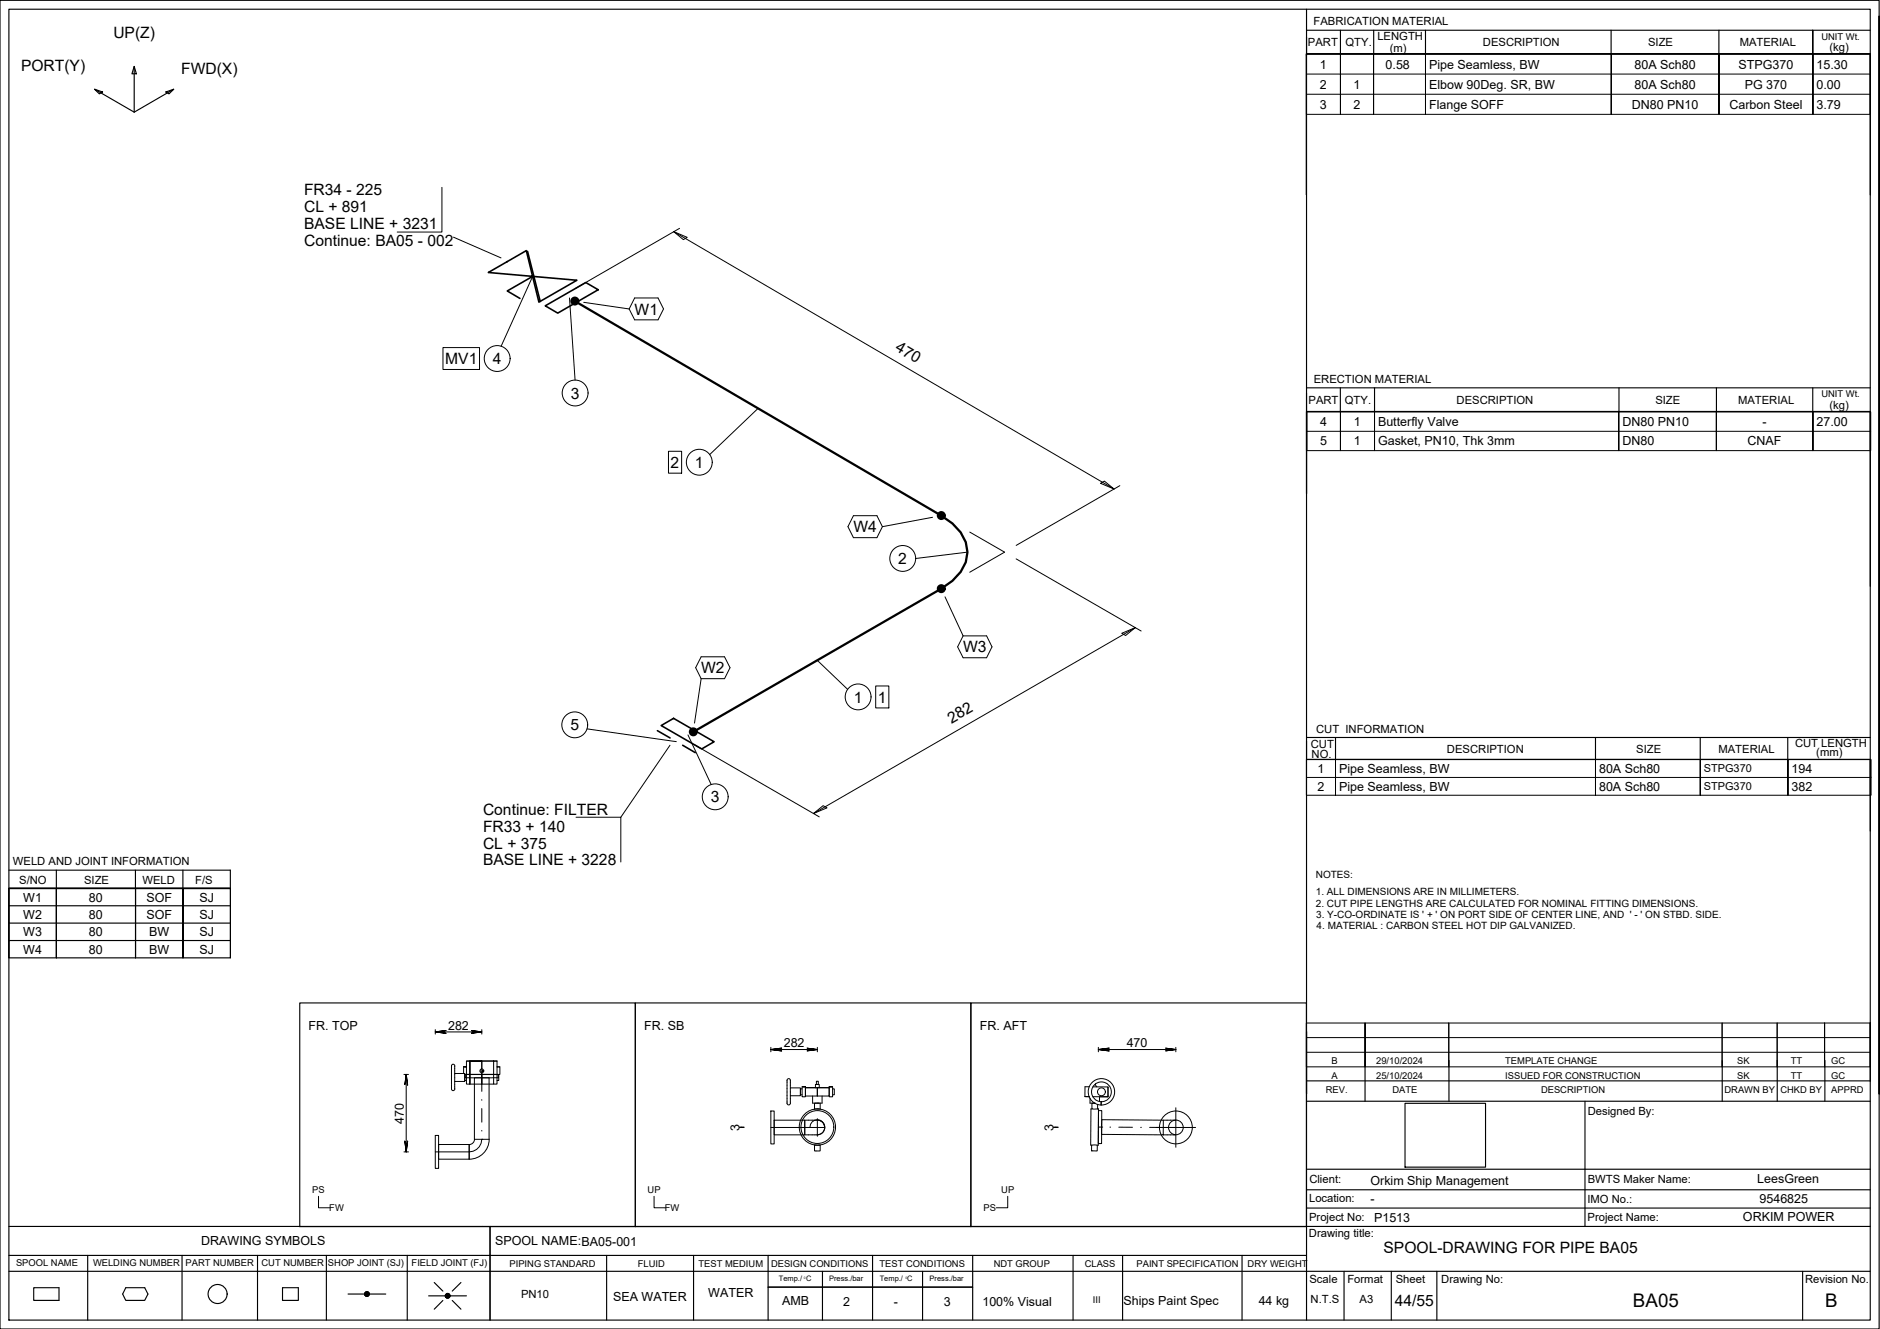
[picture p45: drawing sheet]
<svg xmlns="http://www.w3.org/2000/svg" width="420mm" height="297mm" viewBox="0 0 420 297" stroke-linecap="round" stroke-linejoin="round" font-family="sans-serif">
<defs><g id="words">
<g font-size="4.2">
<text x="365" y="292.1">BA05</text>
<text x="407.9" y="292.1">B</text>
</g>
<g font-size="3.5">
<text x="25.3" y="8.5">UP(Z)</text>
<text x="4.7" y="15.8">PORT(Y)</text>
<text x="40.5" y="16.6">FWD(X)</text>
<text x="68" y="47.4">CL + 891</text>
<text x="68" y="43.6">FR34 - 225</text>
<text x="68" y="51.1">BASE LINE + 3231</text>
<text x="68" y="54.9">Continue: BA05 - 002</text>
<text x="141.8" y="70.3">W1</text>
<text x="99.5" y="81.4">MV1</text>
<text x="110.1" y="81.4">4</text>
<text x="199.9" y="78.3" transform="rotate(30 199.9 78.3)">470</text>
<text x="127.6" y="89.1">3</text>
<text x="149.9" y="104.6">2</text>
<text x="155.3" y="104.6">1</text>
<text x="190.7" y="119">W4</text>
<text x="200.8" y="126.1">2</text>
<text x="215.2" y="145.8">W3</text>
<text x="156.7" y="150.5">W2</text>
<text x="190.8" y="157">1</text>
<text x="196.2" y="157">1</text>
<text x="212.6" y="161.7" transform="rotate(-30 212.6 161.7)">282</text>
<text x="127.5" y="163.3">5</text>
<text x="158.9" y="179.4">3</text>
<text x="107.9" y="185.9">FR33 + 140</text>
<text x="107.9" y="182.2">Continue: FILTER</text>
<text x="107.9" y="189.7">CL + 375</text>
<text x="107.9" y="193.4">BASE LINE + 3228</text>
<text x="309.2" y="280.1">SPOOL-DRAWING FOR PIPE BA05</text>
<text x="311.7" y="291.8">44/55</text>
</g>
<g font-size="2.8">
<text x="295" y="15.3">1</text>
<text x="309.7" y="15.3">0.58</text>
<text x="319.4" y="15.3">Pipe Seamless, BW</text>
<text x="365.3" y="15.3">80A Sch80</text>
<text x="388.5" y="15.3">STPG370</text>
<text x="406" y="15.3">15.30</text>
<text x="295" y="19.8">2</text>
<text x="302.5" y="19.8">1</text>
<text x="319.4" y="19.8">Elbow 90Deg. SR, BW</text>
<text x="365.3" y="19.8">80A Sch80</text>
<text x="389.9" y="19.8">PG 370</text>
<text x="406" y="19.8">0.00</text>
<text x="295" y="24.3">3</text>
<text x="302.5" y="24.3">2</text>
<text x="319.4" y="24.3">Flange SOFF</text>
<text x="364.7" y="24.3">DN80 PN10</text>
<text x="386.5" y="24.3">Carbon Steel</text>
<text x="406" y="24.3">3.79</text>
<text x="295.1" y="95.2">4</text>
<text x="302.6" y="95.2">1</text>
<text x="308" y="95.2">Butterfly Valve</text>
<text x="362.6" y="95.2">DN80 PN10</text>
<text x="393.9" y="95.2">-</text>
<text x="406" y="95.2">27.00</text>
<text x="295.1" y="99.6">5</text>
<text x="302.6" y="99.6">1</text>
<text x="308" y="99.6">Gasket, PN10, Thk 3mm</text>
<text x="362.6" y="99.6">DN80</text>
<text x="390.6" y="99.6">CNAF</text>
<text x="294.4" y="172.7">1</text>
<text x="299.3" y="172.7">Pipe Seamless, BW</text>
<text x="357.4" y="172.7">80A Sch80</text>
<text x="400.4" y="172.7">194</text>
<text x="294.4" y="176.7">2</text>
<text x="299.3" y="176.7">Pipe Seamless, BW</text>
<text x="357.4" y="176.7">80A Sch80</text>
<text x="400.4" y="176.7">382</text>
<text x="5.2" y="201.5">W1</text>
<text x="19.9" y="201.5">80</text>
<text x="32.7" y="201.5">SOF</text>
<text x="44.6" y="201.5">SJ</text>
<text x="5.2" y="205.4">W2</text>
<text x="5.2" y="209.3">W3</text>
<text x="19.9" y="205.4">80</text>
<text x="19.9" y="209.3">80</text>
<text x="32.7" y="205.4">SOF</text>
<text x="33.3" y="209.3">BW</text>
<text x="44.6" y="205.4">SJ</text>
<text x="44.6" y="209.3">SJ</text>
<text x="5.2" y="213.2">W4</text>
<text x="19.9" y="213.2">80</text>
<text x="33.3" y="213.2">BW</text>
<text x="44.6" y="213.2">SJ</text>
<text x="69" y="230.2">FR. TOP</text>
<text x="100.1" y="230.1">282</text>
<text x="144" y="230.2">FR. SB</text>
<text x="219" y="230.2">FR. AFT</text>
<text x="175.2" y="234.1">282</text>
<text x="251.8" y="234.1">470</text>
<text x="90.3" y="251.1" transform="rotate(-90 90.3 251.1)">470</text>
<text x="165.3" y="252.7" transform="rotate(-90 165.3 252.7)">3</text>
<text x="235.5" y="252.7" transform="rotate(-90 235.5 252.7)">3</text>
<text x="306.3" y="265">Orkim Ship Management</text>
<text x="306.3" y="268.8">-</text>
<text x="392.7" y="264.4">LeesGreen</text>
<text x="393.2" y="268.9">9546825</text>
<text x="307.1" y="273.1">P1513</text>
<text x="389.5" y="273">ORKIM POWER</text>
<text x="45" y="278.2">DRAWING SYMBOLS</text>
<text x="110.6" y="278.3">SPOOL NAME:BA05-001</text>
<text x="137" y="290.8">SEA WATER</text>
<text x="158.3" y="290">WATER</text>
<text x="174.8" y="291.7">AMB</text>
<text x="188.5" y="291.9">2</text>
<text x="199.7" y="291.9">-</text>
<text x="210.9" y="291.8">3</text>
<text x="219.6" y="291.9">100% Visual</text>
<text x="251.1" y="291.7">Ships Paint Spec</text>
<text x="281.3" y="291.7">44 kg</text>
</g>
<g font-size="2.5">
<text x="293.6" y="5.7">FABRICATION MATERIAL</text>
<text x="292.3" y="10.3">PART</text>
<text x="300.7" y="10.3">QTY.</text>
<text x="307.8" y="8.9">LENGTH</text>
<text x="310.6" y="11.5">(m)</text>
<text x="331.4" y="10.3">DESCRIPTION</text>
<text x="368.3" y="10.3">SIZE</text>
<text x="388.8" y="10.3">MATERIAL</text>
<text x="408.9" y="11.4">(kg)</text>
<text x="293.6" y="85.7">ERECTION MATERIAL</text>
<text x="292.4" y="90.2">PART</text>
<text x="300.6" y="90.2">QTY.</text>
<text x="325.5" y="90.2">DESCRIPTION</text>
<text x="370" y="90.2">SIZE</text>
<text x="388.4" y="90.2">MATERIAL</text>
<text x="408.9" y="91.3">(kg)</text>
<text x="292.9" y="167.2">CUT</text>
<text x="294.1" y="163.9">CUT INFORMATION</text>
<text x="401.2" y="167">CUT LENGTH</text>
<text x="293.1" y="169.4">NO.</text>
<text x="323.4" y="168.3">DESCRIPTION</text>
<text x="365.7" y="168.3">SIZE</text>
<text x="384" y="168.3">MATERIAL</text>
<text x="405.9" y="169">(mm)</text>
<text x="2.9" y="193.4">WELD AND JOINT INFORMATION</text>
<text x="4.3" y="197.5">S/NO</text>
<text x="18.8" y="197.5">SIZE</text>
<text x="31.9" y="197.5">WELD</text>
<text x="43.6" y="197.5">F/S</text>
<text x="354.9" y="249.2">Designed By:</text>
<text x="292.6" y="268.6">Location:</text>
<text x="292.6" y="264.5">Client:</text>
<text x="354.8" y="268.9">IMO No.:</text>
<text x="354.9" y="264.3">BWTS Maker Name:</text>
<text x="292.6" y="272.8">Project No:</text>
<text x="354.8" y="272.8">Project Name:</text>
<text x="292.5" y="276.4">Drawing title:</text>
<text x="292.7" y="286.7">Scale</text>
<text x="301.1" y="286.7">Format</text>
<text x="311.9" y="286.7">Sheet</text>
<text x="322.1" y="286.7">Drawing No:</text>
<text x="403.4" y="286.7">Revision No.</text>
<text x="116.4" y="290.2">PN10</text>
<text x="292.9" y="291.3">N.T.S</text>
<text x="303.9" y="291.3">A3</text>
</g>
<g font-size="2.4">
<text x="380.8" y="172.6">STPG370</text>
<text x="380.8" y="176.6">STPG370</text>
</g>
<g font-size="2.2">
<text x="294.1" y="196.3">NOTES:</text>
<text x="294.1" y="200">1. ALL DIMENSIONS ARE IN MILLIMETERS.</text>
<text x="294.1" y="202.7">2. CUT PIPE LENGTHS ARE CALCULATED FOR NOMINAL FITTING DIMENSIONS.</text>
<text x="294.2" y="205.1">3. Y-CO-ORDINATE IS ' + ' ON PORT SIDE OF CENTER LINE, AND ' - ' ON STBD. SIDE.</text>
<text x="294.3" y="207.7">4. MATERIAL : CARBON STEEL HOT DIP GALVANIZED.</text>
</g>
<g font-size="2.1">
<text x="407.1" y="8.9">UNIT Wt.</text>
<text x="407.1" y="88.8">UNIT Wt.</text>
<text x="297.6" y="237.8">B</text>
<text x="307.6" y="237.8">29/10/2024</text>
<text x="336.4" y="237.8">TEMPLATE CHANGE</text>
<text x="388.3" y="237.8">SK</text>
<text x="400.2" y="237.8">TT</text>
<text x="409.3" y="237.8">GC</text>
<text x="296.3" y="244.4">REV.</text>
<text x="297.6" y="241.2">A</text>
<text x="307.6" y="241.2">25/10/2024</text>
<text x="311.2" y="244.4">DATE</text>
<text x="336.4" y="241.2">ISSUED FOR CONSTRUCTION</text>
<text x="344.4" y="244.4">DESCRIPTION</text>
<text x="385.4" y="244.4">DRAWN BY</text>
<text x="388.3" y="241.2">SK</text>
<text x="397.9" y="244.4">CHKD BY</text>
<text x="400.2" y="241.2">TT</text>
<text x="409.3" y="244.4">APPRD</text>
<text x="409.3" y="241.2">GC</text>
<text x="69.8" y="266.7">PS</text>
<text x="144.7" y="266.7">UP</text>
<text x="223.8" y="266.7">UP</text>
<text x="73.6" y="270.7">FW</text>
<text x="148.6" y="270.7">FW</text>
<text x="219.8" y="270.7">PS</text>
<text x="3.6" y="283">SPOOL NAME</text>
<text x="20.8" y="282.9">WELDING NUMBER</text>
<text x="41.5" y="282.9">PART NUMBER</text>
<text x="58.4" y="282.9">CUT NUMBER</text>
<text x="73.3" y="282.9">SHOP JOINT (SJ)</text>
<text x="92" y="283">FIELD JOINT (FJ)</text>
<text x="113.9" y="283.1">PIPING STANDARD</text>
<text x="142.6" y="283.1">FLUID</text>
<text x="156.1" y="283.1">TEST MEDIUM</text>
<text x="172.3" y="283.1">DESIGN CONDITIONS</text>
<text x="196.6" y="283.1">TEST CONDITIONS</text>
<text x="222.1" y="283.1">NDT GROUP</text>
<text x="242.4" y="283.1">CLASS</text>
<text x="254" y="283.1">PAINT SPECIFICATION</text>
<text x="278.8" y="283.1">DRY WEIGHT</text>
<text x="244.2" y="291.3">III</text>
</g>
<g font-size="1.7">
<text x="174.1" y="286.4">Temp./ C</text>
<text x="185.3" y="286.4">Press./bar</text>
<text x="196.6" y="286.4">Temp./ C</text>
<text x="207.8" y="286.4">Press./bar</text>
</g>
<g font-size=".7">
<text x="179.7" y="285.8">0</text>
<text x="202.4" y="285.8">0</text>
</g>
</g></defs>
<g fill="none" stroke="#000" stroke-width=".22">
<path d="M292 12.1h126v13.5h-126zM292 16.6h126M292 12.1v13.5M299.6 12.1v13.5v-13.5M307 12.1v13.5v-13.5M318.6 12.1v13.5v-13.5M360.1 12.1v13.5v-13.5M384.2 12.1v13.5v-13.5M405.2 12.1v13.5v-13.5M418 12.1v13.5M292 21.1h126M98.8 41.9v10h-10"/>
<path d="M101.3 53l10.7 4.6M150.6 51.8l3 1.3-.9 .5zM150.6 51.8l98.4 57.5M151.9 51l-23.2 13.4M99 77.7h8.2v4.9h-8.2zM119 61.8l-7 15.6M127.3 66.6l1.2 18.3M130.5 67.6l10.1 1.5M141.8 66.6h5.3l1.2 2.5-1.2 2.4h-5.3l-1.2-2.4zM169.4 91.3l-10.8 10.3M292 92.1h126.1v8.6h-126.1zM292 96.4h126.1"/>
<path d="M292.1 92.1v8.6M299.6 92.1v8.6v-8.6M307.2 92.1v8.6v-8.6M361.8 92.1v8.6v-8.6M383.6 92.1v8.6v-8.6M405.2 92.1v8.6v-8.6M418 92.1v8.6M149.4 100.9h2.9v4.9h-2.9zM190.7 115.3h5.3l1.2 2.4-1.2 2.5h-5.3l-1.2-2.5zM208.4 115.6l-11.2 2.1M216.7 118.9l7.8 4.5-7.8 4.5M246 108l.8-.5 2.2 1.8z"/>
<path d="M250.3 108.5l-23.2 13.4M211.2 133.4l4 8.7M216.2 123.4l-11.6 1.4M227.1 124.9l27.9 16.1M156.7 146.8h5.2l1.3 2.4-1.3 2.5h-5.2l-1.2-2.5zM156.7 151.7l-1.5 9.9M182.6 147.6l6.8 6.5M195.7 153.3h2.9v4.9h-2.9zM215.2 142.1h5.3l1.2 2.5-1.2 2.4h-5.3l-1.2-2.4zM250.7 141.5l3-1.2-2.1 1.7zM253.7 140.3l-71.9 41.5M131.2 162.9l20 2.9"/>
<path d="M149.7 166.6l-11 16.1M153.8 164.3l5.1 11.1M155.2 166.4l27.9 16.2M292 169.8h126.2v7.9h-126.2zM292 169.8v7.9M292 173.8h126.2M298.5 169.8v7.9v-7.9M356.6 169.8v7.9v-7.9M380 169.8v7.9v-7.9M399.6 169.8v7.9v-7.9M418 169.8v7.9M128.7 182.7h10v10"/>
<path d="M181.8 181.8l2.2-1.7 .8 .5zM97.3 230.6l2.4-.3-2.4 .3 2.4 .4-2.4-.4h10.4l-2.4-.3 2.4 .3-2.4 .4 2.4-.4M97.3 230.1v1M101 238a.37 .37 0 0 1 .6 0v5.4a.37 .37 0 0 1-.3 .4 .37 .37 0 0 1-.4-.4zM101.6 239.9h2.3v1.8h-2.3M103.6 238.4v1.5M104.2 237.2h.8M104.2 238.4h-.6l.6 .1M104.2 237.2h.8v5.1h-.8zM105 237.1l2.7 .1zM105 237.2v5.1h5.3M107.7 230.1v1"/>
<path d="M107.7 237.2v1.7M107.7 239.8v4.1M110.3 237.2l-2.6-.1 3.4 .1M110.3 237.1l.8 .1v5.1h-.8zM111.1 238.4h.6v1.7l-.6 .1h.4v1.3h-.4M111.7 238.4l-.6 .1M172.3 234.6l2.4-.3-2.4 .3 2.4 .3-2.4-.3h10.4l-2.4-.3 2.4 .3-2.4 .3 2.4-.3M172.3 234.1v1M182.7 234.1v1M245.5 234.6l2.4-.3-2.4 .3 2.4 .3-2.4-.3h17.3l-2.4-.3 2.4 .3-2.4 .3 2.4-.3M245.5 234.1v1M262.8 234.1v1"/>
<path d="M292 228.6h126v9.8h-126zM292 228.6v9.8M292 235.2h126M292 231.9h126M305.1 228.6v9.8v-9.8M323.8 228.6v9.8M384.9 228.6v9.8M397.2 228.6v9.8M407.8 228.6v9.8v-9.8M418 228.6v9.8M90.3 257.5h1M90.3 240.1h1"/>
<path d="M90.8 240.1v17.4l.3-2.5-.3 2.5-.3-2.5 .3 2.5M90.8 240.1l-.3 2.4 .3-2.4 .3 2.4zM97.3 253.8h.7v7.3h-.7zM98 255.8h6.9v3.3h-6.9zM104 240.1v.8h1.8h5.6v-.8M104 240.1h7.4zM104.2 240.2h-.3v1.3h.3M106 240.9h3.3v13.7h-3.3zM106 254.6a1.17 1.17 0 0 1-1.1 1.2v3.3a4.5 4.5 0 0 0 4.4-4.5M107.7 254.6a2.85 2.85 0 0 1-2.8 2.9h-7.6M107.7 254.6h.1M107.7 245.8v.1"/>
<path d="M107.7 247.8v3M107.7 252.7v.1M165.3 252h1M165.3 251.9h1M165.8 251.9v.1M172.3 248.3h.7v7.4h-.7zM172.3 252h12M173 250.4h6.9v3.2h-6.9zM175.9 246.6a.37 .37 0 0 0 .4 .4 .37 .37 0 0 0 .3-.4M175.9 241.4a.37 .37 0 0 1 .4-.3 .37 .37 0 0 1 .3 .3M175.9 241.5v5.1M176.6 243.1h2.3v1.8h-2.3"/>
<path d="M176.6 241.5v5.1M179.3 243.4h-.4v1.3h.4M179.3 242.9h.7zM180 242.9v2.2h-.7v-2.2M180 243.1h2.7v1.9h-2.7zM180 243.1h5.3M181 252a1.64 1.64 0 0 1 1.7-1.7 1.64 1.64 0 0 1 1.6 1.7M181.6 245v1.6h2.1v-1.6M182 246.6v1.3h1.3v-1.3M182.2 246.6h.9M182.2 243.1v-.7h.9v.7M182.5 242.4v-.7h.4v.7"/>
<path d="M182.6 256l-.6-.1v1.3h1.3v-1.3l-.6 .1M182.7 243.1h2.6v1.9h-2.6zM182.7 250.4h-2.8v3.2h2.8M182.7 243.1h.1M182.7 250v4M182.7 250.3a1.64 1.64 0 0 1 1.6 1.7 1.64 1.64 0 0 1-1.6 1.6M185.3 242.9h.8zM185.3 242.9v2.2h.8v-2.2M186.1 243.4h.4v1.3h-.4M235.5 252h1M235.5 251.9h1M236 251.9v.1"/>
<path d="M243.5 242.9h-1v2.2h1M243.6 245.5v1.1h1.1M244 256h1.2v1.2h-1.3zM244 247.8h-.2v8.1l.2 .1M244.3 242.9h3.3v.2M244.7 246.6h-.7v1.2h1.3M244.9 242.2l-.2 .2 .4 .5M245.3 247.8h.2l-.1 8.2h-.2M245.3 246.8v1M245.5 251.9h.7M245.5 248.2h.7v7.4h-.8zM246.1 246.2a2.21 2.21 0 0 0 2.1-3.1 2.21 2.21 0 0 0-3.7-.6 2.21 2.21 0 0 0 1 3.6l.6 .1-.1 .8a2.95 2.95 0 0 1-2.5-4.3 2.95 2.95 0 0 1 5-.5 2.95 2.95 0 0 1-1.7 4.7l-.7 .1v-.8"/>
<path d="M246.2 251.9h.1M246.2 250.3l13.8 .1v3.2l-13.8-.1zM247.6 245v.1h-1.9v1.1M247.6 242.9v2.2h-3.3M248.1 251.9h.1M250 251.9l3.1 .1M254.9 252h.2M256.9 252h3.1M258.4 252h8.8M260 253.6h2.8M260 250.4h2.8M262.8 247.6v8.8"/>
<path d="M71.2 267.4v2.5h2.6M146.2 267.4v2.5h2.6M225.2 267.4v2.5h-2.5"/>
<circle cx="111.1" cy="80.1" r="2.89"/>
<circle cx="128.5" cy="87.8" r="2.89"/>
<circle cx="156.3" cy="103.3" r="2.89"/>
<circle cx="201.7" cy="124.8" r="2.89"/>
<circle cx="191.8" cy="155.8" r="2.89"/>
<circle cx="128.4" cy="162" r="2.89"/>
<circle cx="159.8" cy="178.1" r="2.89"/>
<circle cx="107.7" cy="239.3" r=".43"/>
<circle cx="107.7" cy="239.3" r=".22"/>
<circle cx="182.7" cy="251.9" r="4.1"/>
<circle cx="182.7" cy="251.9" r="3.7"/>
<circle cx="246.2" cy="244" r=".88"/>
<circle cx="262.8" cy="252" r="3.7"/>
<circle cx="262.8" cy="252" r="1.64"/>
</g>
<g fill="none" stroke="#000" stroke-width=".25">
<path d="M0 .1h420v296.9h-420zM2 2.1h416v292.9h-416zM21.1 19.9l1.8 .7-.7 .4zM21.1 19.9l8.9 5.2M30 14.8l.5 1.7h-1zM30 14.8v10.3M38.8 19.9l-8.8 5.2M292 2.1v292.9M292 6.8h126M299.6 6.8v5.3M307 6.8v5.3M318.6 6.8v5.3"/>
<path d="M360.1 6.8v5.3M384.2 6.8v5.3M405.1 6.8v5.3v-5.3M418 12.1h-126v31.5v-31.5h126v31.5M420 3.6v240.9v-240.9M37.1 20.6l1.7-.7-1 1.1zM292 92v18.3v-18.3h126zM292 86.7h126M299.6 86.7v5.3M307.2 86.7v5.3M361.8 86.7v5.3M383.6 86.7v5.3"/>
<path d="M405.1 86.7v5.2M418 92.1v38.9M292 169.7l126 .1v15.9M292 164.8h126M298.5 164.8v4.9M356.6 164.8v4.9M380 164.8v4.9M399.5 164.8v4.9M2 198.6h49.5v15.5h-49.5zM2 198.6v15.5M2 194.5h49.5v4.1h-49.5M12.6 198.6v15.5v-15.5"/>
<path d="M12.6 194.5v4.1M30.3 194.5v4.1M30.3 198.6v15.5v-15.5M40.9 194.5v4.1M40.9 198.6v15.5v-15.5M51.5 198.6h-49.5h49.5M51.5 198.6v15.5M2 210.2h49.5M2 206.3h49.5M2 202.4h49.5M67 224.2h75v50h-75zM142 224.2h75v50h-75z"/>
<path d="M217 224.2h75v50h-75zM292 230.6v13.9v-13.9M305.1 237v9.1M323.8 237v9.1M384.9 237v9.1M397.2 237v9.1M407.8 237v9.1M418 228.5v13.1M292 246.1h126M292 241.6h126M314 246.6h18v14.3h-18zM354.2 246.1v28"/>
<path d="M2 274.1h416M109.5 274.1v20.9M292 261.3h126M292 270h126M292 265.9h126M2 284.1h416M2 280.6h290M7.5 287.8h5.7v2.8h-5.7zM19.6 280.6v14.4M28.1 287.8h4.2l.8 1.4-.8 1.4h-4.2l-.7-1.4zM40.7 280.6v14.4M57.6 280.6v14.4"/>
<path d="M63.1 287.8h3.6v2.8h-3.6zM72.9 280.6v14.4M77.8 289.2h3.7M81.7 288.8l-.1 .2M81.9 288.7l-.4 .4M82 288.7l-.5 .6M82.1 288.7l-.6 .7M82.2 288.8l-.7 .6M82.3 288.8l-.7 .7M82.3 288.8l-.7 .8M82.4 288.9l-.7 .7M82.4 289l-.7 .7"/>
<path d="M82.5 289l-.7 .7M82.5 289.5l-.3 .2M82.5 289.1l-.6 .6M82.5 289.2l-.5 .5M82.5 289.3l-.4 .4M82.5 289.2h3.7M91 280.6v14.4M95.8 289.6h3.7M97 286.6l2 2M99 290.7l-2 1.9M99.9 289.1l-.3 .3M100 289.1l-.5 .5"/>
<path d="M100.1 289.1l-.6 .6M100.2 289.1l-.7 .7M100.2 289.2l-.6 .6M100.3 289.2l-.7 .7M100.4 289.2l-.7 .8M100.4 289.3l-.7 .7M100.5 289.4l-.7 .7M100.5 289.9l-.1 .1M100.5 289.5l-.6 .6M100.5 289.7l-.4 .4M100.6 289.6h3.6M100.6 289.6l-.6 .5"/>
<path d="M101.1 290.7l1.9 1.9M103 286.6l-1.9 2M135.6 280.6v14.4M155 280.6v14.4M171.7 287.7h45.7M171.7 280.6v14.4M183.8 284.1v10.9M195 280.6v14.4M206.2 284.1v10.9M217.4 280.6v14.4M239.8 280.6v14.4M250.9 280.7v14.3"/>
<path d="M277.6 280.6v14.4M300.4 284.1v10.9M310.9 284.1v10.9M321.1 284.1v10.9M402.9 284.1v10.9"/>
<circle cx="48.6" cy="289.2" r="2.13"/>
<circle cx="82" cy="289.2" r=".54"/>
<circle cx="100" cy="289.6" r=".54"/>
</g>
<path d="M117.9 56.2l2.8 11.2M109.1 60.9l19.8 1.7-8.5 4.9-2.8-11.5zM119 61.8l-5.6 3.2 2.8 1.7M121.9 68.4l9-5.3 2.8 1.7-9 5.2zM146.9 163.3l2.9 1.6M147.8 162.2l2.7-1.6 9.1 5.2-2.8 1.6zM152.6 166.6l2.8 1.6" fill="none" stroke="#000" stroke-width=".36"/>
<g fill="none" stroke="#000" stroke-width=".51">
<path d="M128.5 67.3l81.9 47.9 2.5 1.8a7.7 7.7 0 0 1 1.8 10.8l-1.8 2-2.5 1.8-55.5 32"/>
<circle cx="128.5" cy="67.3" r=".75"/>
<circle cx="128.5" cy="67.3" r=".37"/>
<circle cx="210.4" cy="115.2" r=".75"/>
<circle cx="210.4" cy="115.2" r=".37"/>
<circle cx="210.4" cy="131.6" r=".75"/>
<circle cx="210.4" cy="131.6" r=".37"/>
<circle cx="155" cy="163.6" r=".75"/>
<circle cx="155" cy="163.6" r=".37"/>
</g>
<path d="M98.8 77.5v5.3M108 77v6.2M125.4 84.8v6.1M149.2 100.7v5.3M153.2 100.2v6.2M198.6 121.7v6.2M125.3 158.9v6.2M188.7 152.7v6.2M195.5 153.1v5.3M156.7 175v6.2" fill="none" stroke="#fff" stroke-width=".22"/>
<g fill="#fff" stroke="#fff" stroke-width=".22">
<path d="M114.2 77l-6.2 6.2h6.2zM108 77h6.2l-6.2 6.2z"/>
<path d="M131.6 84.8l-6.2 6.1h6.2zM125.4 84.8h6.2l-6.2 6.1z"/>
<path d="M159.4 100.2l-6.2 6.2h6.2zM153.2 100.2h6.2l-6.2 6.2z"/>
<path d="M204.8 121.7l-6.2 6.2h6.2zM198.6 121.7h6.2l-6.2 6.2z"/>
<path d="M194.9 152.7l-6.2 6.2h6.2zM188.7 152.7h6.2l-6.2 6.2z"/>
<path d="M125.3 165.1h6.3v-6.2zM125.3 158.9h6.3l-6.3 6.2z"/>
<path d="M156.7 181.2h6.2v-6.2zM156.7 175h6.2l-6.2 6.2z"/>
<path d="M152.5 100.7l-3.3 5.3h3.3zM149.2 100.7h3.3l-3.3 5.3z"/>
<path d="M198.9 153.1l-3.4 5.3h3.4zM195.5 153.1h3.4l-3.4 5.3z"/>
<path d="M98.8 82.8h8.6v-5.3zM98.8 77.5h8.6l-8.6 5.3z"/>
</g>
<use href="#words"/>
</svg>
